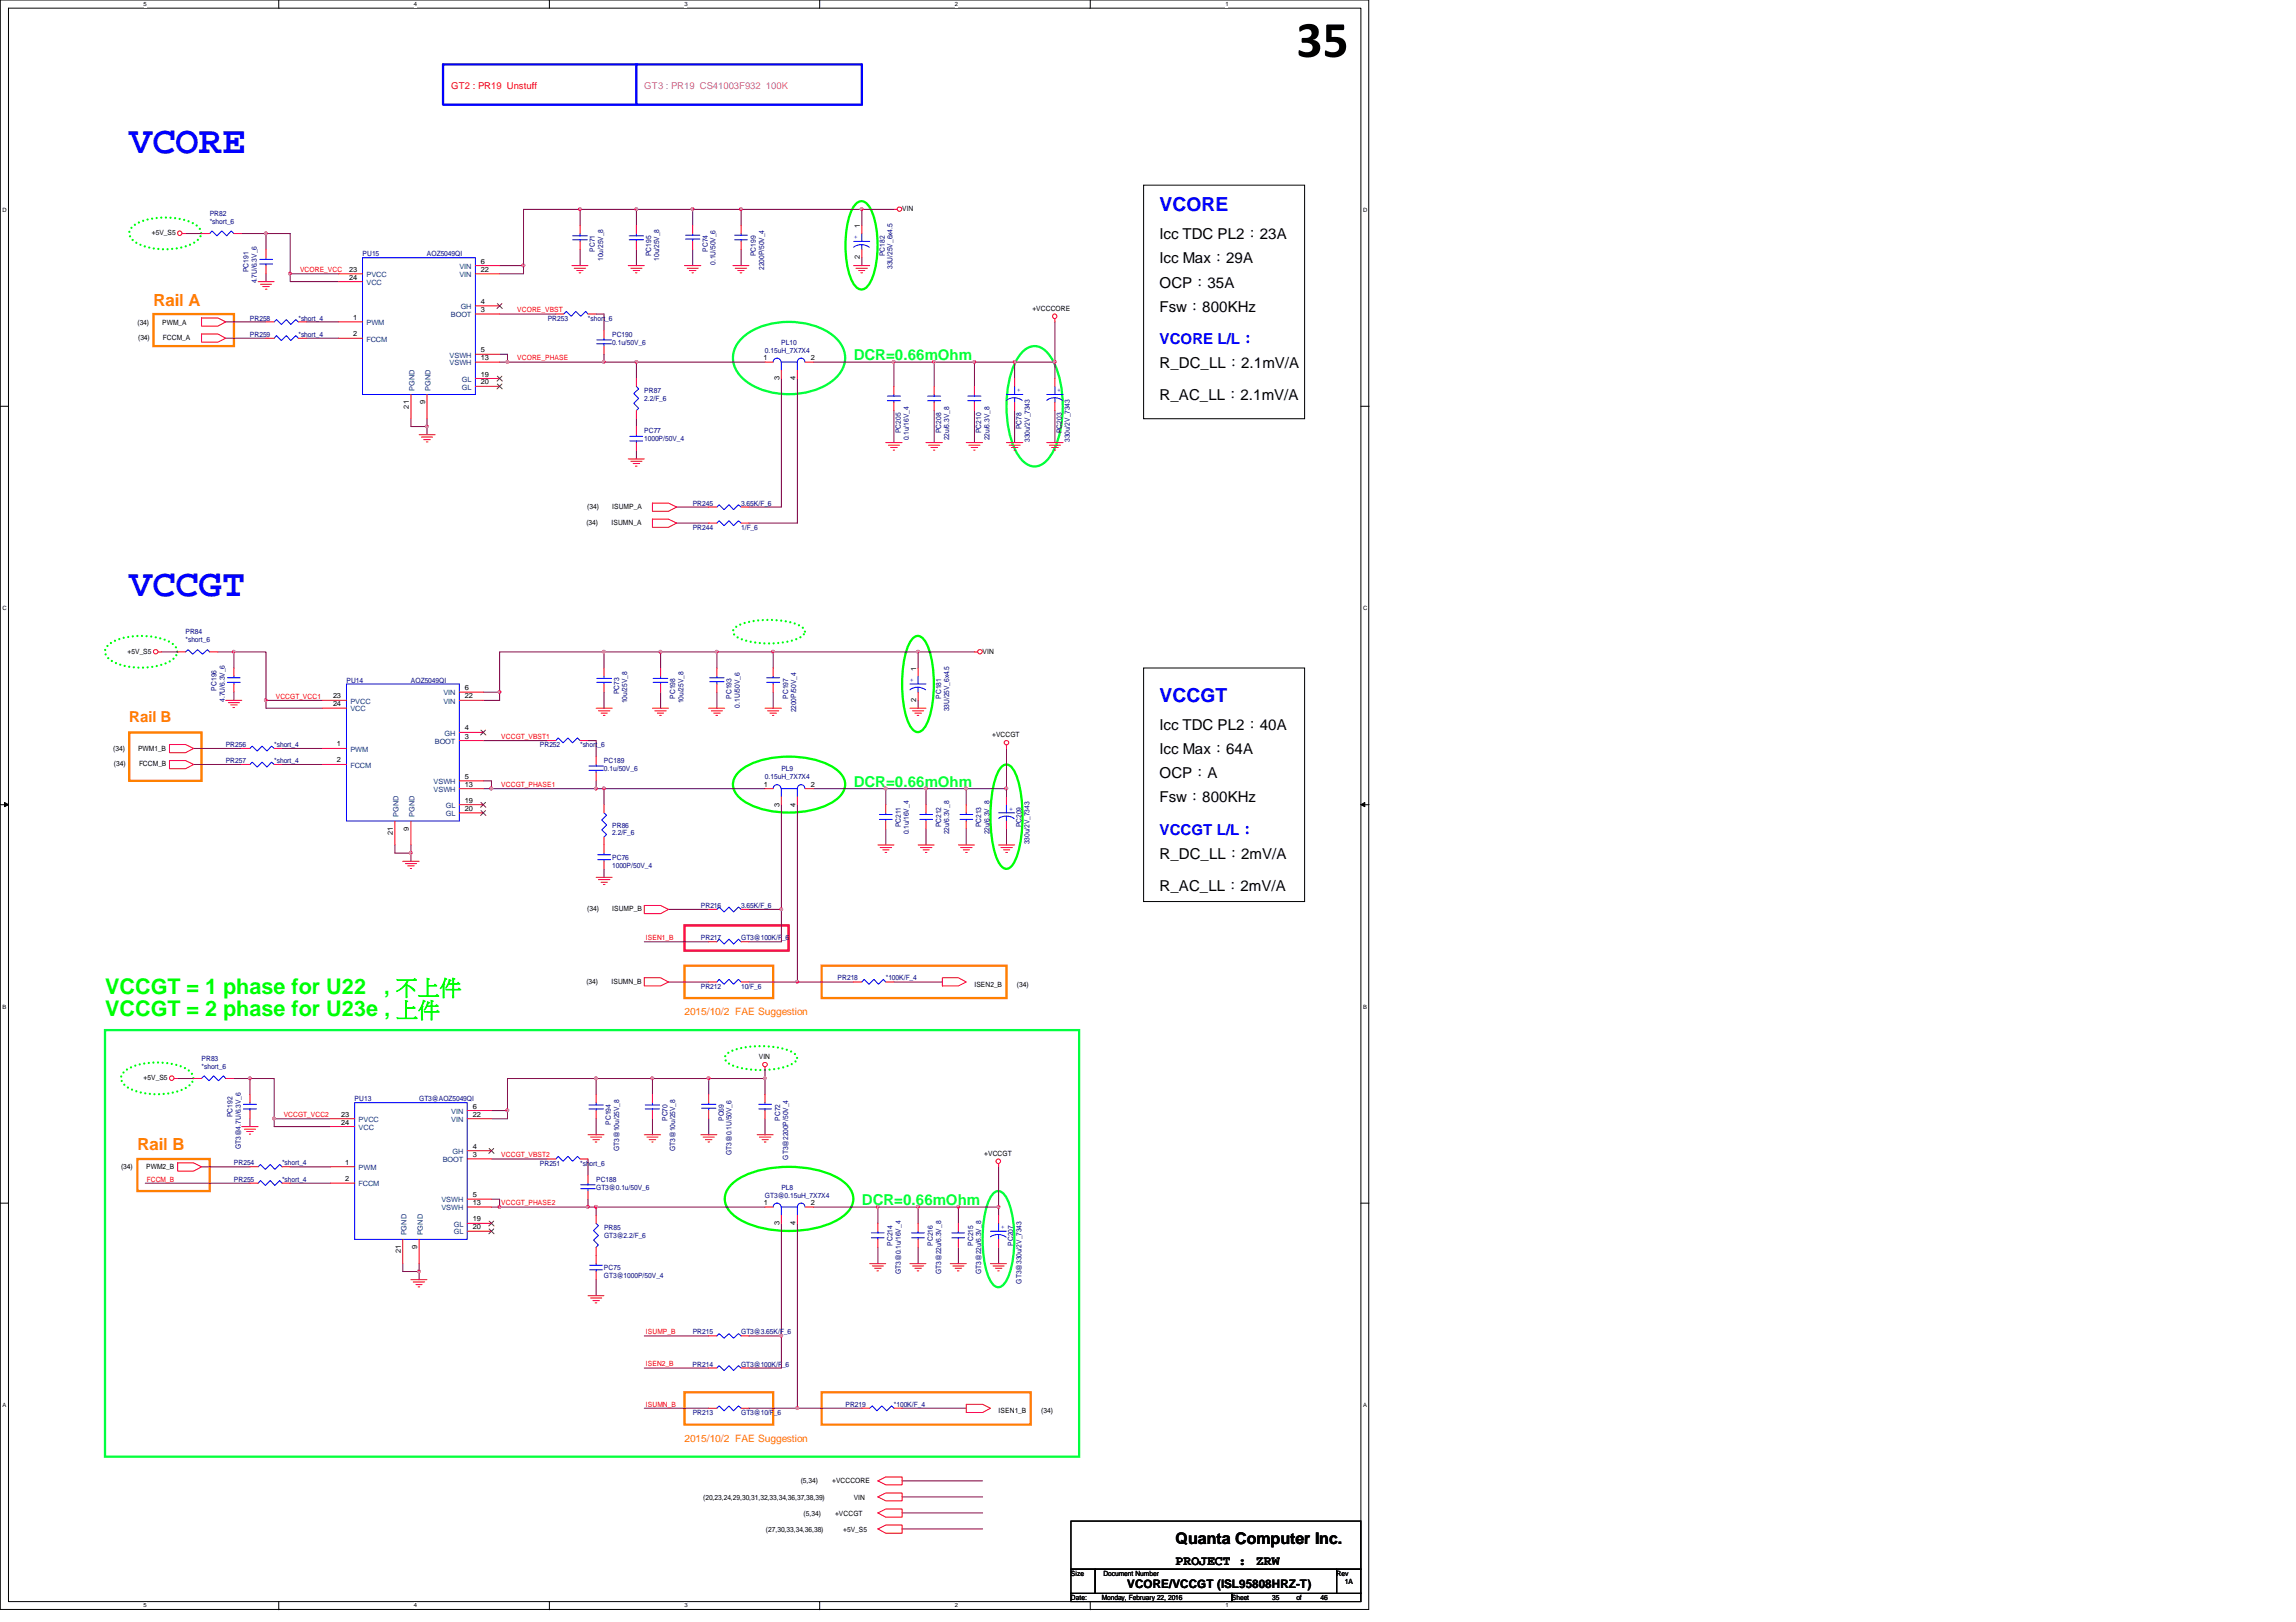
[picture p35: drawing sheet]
<svg xmlns="http://www.w3.org/2000/svg" width="297mm" height="210mm" viewBox="0 0 297 210" stroke-linecap="round" stroke-linejoin="round" font-family="sans-serif">
<defs><g id="words">
<text font-size="6.6" x="167.7" y="7.4">35</text>
<g font-size="5" fill="#00f">
<text x="16.7" y="19.8">VCORE</text>
<text x="16.7" y="77.1">VCCGT</text>
</g>
<g font-size="2.8" fill="#0f0">
<text x="13.6" y="128.6">VCCGT = 1 phase for U22</text>
<text x="13.6" y="131.5">VCCGT = 2 phase for U23e , 不不</text>
<text x="49.7" y="128.6">, 不不不</text>
</g>
<g font-size="2.5" fill="#00f">
<text x="150" y="27.3">VCORE</text>
<text x="150" y="90.8">VCCGT</text>
</g>
<g font-size="2.2" fill="#ff8000">
<text x="19.9" y="39.5">Rail A</text>
<text x="17.8" y="148.9">Rail B</text>
</g>
<text font-size="2.1" x="152.1" y="199.8">Quanta Computer Inc.</text>
<g font-size="1.9">
<text x="150" y="34.1">Icc Max：29A</text>
<text x="150" y="30.9">Icc TDC PL2：23A</text>
<text x="150" y="37.2">OCP：35A</text>
<text x="150" y="40.3">Fsw：800KHz</text>
<text x="150" y="47.6">R_DC_LL：2.1mV/A</text>
<text x="150" y="51.8">R_AC_LL：2.1mV/A</text>
<text x="150" y="94.5">Icc TDC PL2：40A</text>
<text x="150" y="97.6">Icc Max：64A</text>
<text x="150" y="100.7">OCP：A</text>
<text x="150" y="103.8">Fsw：800KHz</text>
<text x="150" y="111.1">R_DC_LL：2mV/A</text>
<text x="150" y="115.3">R_AC_LL：2mV/A</text>
</g>
<g font-size="1.9" fill="#00ff40">
<text x="110.4" y="46.6">DCR=0.66mOhm</text>
<text x="110.4" y="101.8">DCR=0.66mOhm</text>
<text x="111.5" y="156">DCR=0.66mOhm</text>
</g>
<g font-size="1.9" fill="#00f">
<text x="150" y="44.5">VCORE L/L：</text>
<text x="150" y="108.1">VCCGT L/L：</text>
</g>
<text font-size="1.9" fill="#ff8000" x="16.7" y="93.5">Rail B</text>
<g font-size="1.7">
<text x="152.1" y="202.5">PROJECT :</text>
<text x="162.5" y="202.5">ZRW</text>
</g>
<text font-size="1.5" x="145.8" y="205.6">VCORE/VCCGT (ISL95808HRZ-T)</text>
<g font-size="1.3" fill="#ff8000">
<text x="88.6" y="131.4">2015/10/2 FAE Suggestion</text>
<text x="88.6" y="186.6">2015/10/2 FAE Suggestion</text>
</g>
<text font-size="1.2" fill="#f00" x="58.4" y="11.6">GT2 : PR19 Unstuff</text>
<text font-size="1.2" fill="#f0f" x="83.4" y="11.6">GT3 : PR19 CS41003F932 100K</text>
<g font-size=".9" fill="#000080">
<text x="27.1" y="27.9">PR82</text>
<text x="27.1" y="29">*short_6</text>
<text x="32.2" y="35.2" transform="rotate(-90 32.2 35.2)">PC191</text>
<text x="46.9" y="33.1">PU15</text>
<text x="55.2" y="33.1">AOZ5049QI</text>
<text x="77" y="32.6" transform="rotate(-90 77 32.6)">PC71</text>
<text x="78" y="33.7" transform="rotate(-90 78 33.7)">10u/25V_8</text>
<text x="84.2" y="33.1" transform="rotate(-90 84.2 33.1)">PC195</text>
<text x="85.3" y="33.7" transform="rotate(-90 85.3 33.7)">10u/25V_8</text>
<text x="91.6" y="32.6" transform="rotate(-90 91.6 32.6)">PC74</text>
<text x="92.6" y="34.3" transform="rotate(-90 92.6 34.3)">0.1U/50V_6</text>
<text x="97.8" y="33.1" transform="rotate(-90 97.8 33.1)">PC199</text>
<text x="98.8" y="34.9" transform="rotate(-90 98.8 34.9)">2200P/50V_4</text>
<text x="114.5" y="33.1" transform="rotate(-90 114.5 33.1)">PC182</text>
<text x="115.5" y="34.8" transform="rotate(-90 115.5 34.8)">33U/25V_6x4.5</text>
<text x="32.3" y="41.5">PR258</text>
<text x="33.2" y="36.7" transform="rotate(-90 33.2 36.7)">4.7U/6.3V_6</text>
<text x="38.6" y="41.5">*short_4</text>
<text x="70.9" y="41.5">PR253</text>
<text x="76.1" y="41.5">*short_6</text>
<text x="32.3" y="43.6">PR259</text>
<text x="38.6" y="43.6">*short_4</text>
<text x="79.2" y="43.6">PC190</text>
<text x="79.2" y="44.6">0.1u/50V_6</text>
<text x="99" y="45.6">0.15uH_7X7X4</text>
<text x="101.1" y="44.6">PL10</text>
<text x="83.3" y="50.8">PR87</text>
<text x="83.3" y="51.9">2.2/F_6</text>
<text x="83.3" y="56">PC77</text>
<text x="83.3" y="57.1">1000P/50V_4</text>
<text x="116.5" y="56" transform="rotate(-90 116.5 56)">PC205</text>
<text x="117.6" y="57" transform="rotate(-90 117.6 57)">0.1u/16V_4</text>
<text x="121.7" y="56" transform="rotate(-90 121.7 56)">PC208</text>
<text x="122.8" y="57" transform="rotate(-90 122.8 57)">22u/6.3V_8</text>
<text x="127" y="56" transform="rotate(-90 127 56)">PC210</text>
<text x="128" y="57" transform="rotate(-90 128 57)">22u/6.3V_8</text>
<text x="132.2" y="55.5" transform="rotate(-90 132.2 55.5)">PC78</text>
<text x="133.2" y="57.2" transform="rotate(-90 133.2 57.2)">330u/2V_7343</text>
<text x="137.4" y="56" transform="rotate(-90 137.4 56)">PC203</text>
<text x="138.4" y="57.2" transform="rotate(-90 138.4 57.2)">330u/2V_7343</text>
<text x="89.6" y="65.4">PR245</text>
<text x="95.9" y="65.4">3.65K/F_6</text>
<text x="89.6" y="68.5">PR244</text>
<text x="95.9" y="68.5">1/F_6</text>
<text x="24" y="82.1">PR84</text>
<text x="24" y="83.1">*short_6</text>
<text x="28" y="89.4" transform="rotate(-90 28 89.4)">PC196</text>
<text x="44.8" y="88.3">PU14</text>
<text x="53.2" y="88.3">AOZ5049QI</text>
<text x="80.1" y="89.9" transform="rotate(-90 80.1 89.9)">PC73</text>
<text x="29.1" y="90.8" transform="rotate(-90 29.1 90.8)">4.7U/6.3V_6</text>
<text x="81.1" y="91" transform="rotate(-90 81.1 91)">10u/25V_8</text>
<text x="87.4" y="90.4" transform="rotate(-90 87.4 90.4)">PC198</text>
<text x="88.4" y="91" transform="rotate(-90 88.4 91)">10u/25V_8</text>
<text x="94.7" y="90.4" transform="rotate(-90 94.7 90.4)">PC193</text>
<text x="95.7" y="91.6" transform="rotate(-90 95.7 91.6)">0.1U/50V_6</text>
<text x="102" y="90.4" transform="rotate(-90 102 90.4)">PC197</text>
<text x="103" y="92.2" transform="rotate(-90 103 92.2)">2200P/50V_4</text>
<text x="121.7" y="90.4" transform="rotate(-90 121.7 90.4)">PC181</text>
<text x="122.8" y="92.1" transform="rotate(-90 122.8 92.1)">33U/25V_6x4.5</text>
<text x="29.2" y="96.7">PR256</text>
<text x="29.2" y="98.8">PR257</text>
<text x="35.5" y="96.7">*short_4</text>
<text x="35.5" y="98.8">*short_4</text>
<text x="69.8" y="96.7">PR252</text>
<text x="75" y="96.7">*short_6</text>
<text x="78.1" y="98.8">PC189</text>
<text x="78.1" y="99.8">0.1u/50V_6</text>
<text x="99" y="100.8">0.15uH_7X7X4</text>
<text x="101.1" y="99.8">PL9</text>
<text x="79.2" y="107.1">PR86</text>
<text x="116.5" y="107.1" transform="rotate(-90 116.5 107.1)">PC211</text>
<text x="117.6" y="108" transform="rotate(-90 117.6 108)">0.1u/16V_4</text>
<text x="121.7" y="107.1" transform="rotate(-90 121.7 107.1)">PC212</text>
<text x="122.8" y="108" transform="rotate(-90 122.8 108)">22u/6.3V_8</text>
<text x="126.9" y="107.1" transform="rotate(-90 126.9 107.1)">PC213</text>
<text x="128" y="108" transform="rotate(-90 128 108)">22u/6.3V_8</text>
<text x="132.2" y="107.1" transform="rotate(-90 132.2 107.1)">PC209</text>
<text x="79.2" y="108.1">2.2/F_6</text>
<text x="79.2" y="111.2">PC76</text>
<text x="79.2" y="112.3">1000P/50V_4</text>
<text x="133.2" y="109.3" transform="rotate(-90 133.2 109.3)">330u/2V_7343</text>
<text x="90.7" y="117.5">PR216</text>
<text x="95.9" y="117.5">3.65K/F_6</text>
<text x="90.7" y="121.7">PR217</text>
<text x="95.9" y="121.7">GT3@100K/F_6</text>
<text x="90.7" y="127.9">PR212</text>
<text x="95.9" y="127.9">10/F_6</text>
<text x="108.4" y="126.9">PR218</text>
<text x="114.6" y="126.9">*100K/F_4</text>
<text x="26.1" y="137.3">PR83</text>
<text x="26.1" y="138.3">*short_6</text>
<text x="45.9" y="142.5">PU13</text>
<text x="54.2" y="142.5">GT3@AOZ5049QI</text>
<text x="30.1" y="144.6" transform="rotate(-90 30.1 144.6)">PC192</text>
<text x="31.2" y="148.7" transform="rotate(-90 31.2 148.7)">GT3@4.7U/6.3V_6</text>
<text x="79" y="145.6" transform="rotate(-90 79 145.6)">PC194</text>
<text x="80.1" y="148.9" transform="rotate(-90 80.1 148.9)">GT3@10u/25V_8</text>
<text x="86.4" y="145.1" transform="rotate(-90 86.4 145.1)">PC70</text>
<text x="87.4" y="148.9" transform="rotate(-90 87.4 148.9)">GT3@10u/25V_8</text>
<text x="93.6" y="145.1" transform="rotate(-90 93.6 145.1)">PC69</text>
<text x="94.6" y="149.5" transform="rotate(-90 94.6 149.5)">GT3@0.1U/50V_6</text>
<text x="100.9" y="145.1" transform="rotate(-90 100.9 145.1)">PC72</text>
<text x="30.3" y="150.8">PR254</text>
<text x="30.3" y="152.9">PR255</text>
<text x="36.5" y="150.8">*short_4</text>
<text x="36.5" y="152.9">*short_4</text>
<text x="69.8" y="150.8">PR251</text>
<text x="75.1" y="150.8">*short_6</text>
<text x="77.1" y="152.9">PC188</text>
<text x="77.1" y="154">GT3@0.1u/50V_6</text>
<text x="99" y="155">GT3@0.15uH_7X7X4</text>
<text x="101.1" y="154">PL8</text>
<text x="102" y="150.1" transform="rotate(-90 102 150.1)">GT3@2200P/50V_4</text>
<text x="78.1" y="159.2">PR85</text>
<text x="78.1" y="160.2">GT3@2.2/F_6</text>
<text x="115.5" y="161.2" transform="rotate(-90 115.5 161.2)">PC214</text>
<text x="120.7" y="161.2" transform="rotate(-90 120.7 161.2)">PC216</text>
<text x="125.9" y="161.2" transform="rotate(-90 125.9 161.2)">PC215</text>
<text x="131.1" y="161.2" transform="rotate(-90 131.1 161.2)">PC207</text>
<text x="78.1" y="164.4">PC75</text>
<text x="78.1" y="165.4">GT3@1000P/50V_4</text>
<text x="116.5" y="164.9" transform="rotate(-90 116.5 164.9)">GT3@0.1u/16V_4</text>
<text x="121.7" y="164.9" transform="rotate(-90 121.7 164.9)">GT3@22u/6.3V_8</text>
<text x="126.9" y="164.9" transform="rotate(-90 126.9 164.9)">GT3@22u/6.3V_8</text>
<text x="132.2" y="166.1" transform="rotate(-90 132.2 166.1)">GT3@330u/2V_7343</text>
<text x="89.6" y="172.7">PR215</text>
<text x="95.9" y="172.7">GT3@3.65K/F_6</text>
<text x="89.6" y="176.9">PR214</text>
<text x="95.9" y="176.9">GT3@100K/F_6</text>
<text x="89.6" y="183.1">PR213</text>
<text x="95.9" y="183.1">GT3@10/F_6</text>
<text x="109.4" y="182.1">PR219</text>
<text x="115.6" y="182.1">*100K/F_4</text>
</g>
<g font-size=".9">
<text x="111.2" y="29.5" transform="rotate(-90 111.2 29.5)">1</text>
<text x="116.7" y="27.3">VIN</text>
<text x="19.6" y="30.4">+5V_S5</text>
<text x="45.2" y="35.2">23</text>
<text x="62.2" y="34.1">6</text>
<text x="62.2" y="35.2">22</text>
<text x="111.2" y="33.6" transform="rotate(-90 111.2 33.6)">2</text>
<text x="17.8" y="42">(34)</text>
<text x="21" y="42">PWM_A</text>
<text x="45.2" y="36.2">24</text>
<text x="45.7" y="41.4">1</text>
<text x="62.2" y="39.3">4</text>
<text x="62.2" y="40.4">3</text>
<text x="133.6" y="40.2">+VCCCORE</text>
<text x="17.9" y="44">(34)</text>
<text x="21.1" y="44">FCCM_A</text>
<text x="45.7" y="43.5">2</text>
<text x="62.2" y="46.6">13</text>
<text x="62.2" y="45.6">5</text>
<text x="98.8" y="46.6">1</text>
<text x="104.9" y="46.6">2</text>
<text x="52.9" y="52.9" transform="rotate(-90 52.9 52.9)">21</text>
<text x="55" y="52.3" transform="rotate(-90 55 52.3)">9</text>
<text x="62.2" y="49.7">20</text>
<text x="62.2" y="48.7">19</text>
<text x="100.8" y="49.2" transform="rotate(-90 100.8 49.2)">3</text>
<text x="102.9" y="49.2" transform="rotate(-90 102.9 49.2)">4</text>
<text x="76" y="65.8">(34)</text>
<text x="79.2" y="65.8">ISUMP_A</text>
<text x="75.9" y="67.9">(34)</text>
<text x="79.1" y="67.9">ISUMN_A</text>
<text x="16.5" y="84.6">+5V_S5</text>
<text x="60.1" y="89.3">6</text>
<text x="118.5" y="86.8" transform="rotate(-90 118.5 86.8)">1</text>
<text x="127.1" y="84.6">VIN</text>
<text x="43.1" y="90.4">23</text>
<text x="43.1" y="91.4">24</text>
<text x="60.1" y="94.5">4</text>
<text x="60.1" y="95.6">3</text>
<text x="60.1" y="90.4">22</text>
<text x="118.5" y="90.8" transform="rotate(-90 118.5 90.8)">2</text>
<text x="128.3" y="95.4">+VCCGT</text>
<text x="14.6" y="97.2">(34)</text>
<text x="14.7" y="99.2">(34)</text>
<text x="17.9" y="97.2">PWM1_B</text>
<text x="18" y="99.2">FCCM_B</text>
<text x="43.6" y="98.7">2</text>
<text x="43.6" y="96.6">1</text>
<text x="60.1" y="101.8">13</text>
<text x="60.1" y="100.8">5</text>
<text x="98.8" y="101.8">1</text>
<text x="104.9" y="101.8">2</text>
<text x="52.9" y="107.5" transform="rotate(-90 52.9 107.5)">9</text>
<text x="60.1" y="104.9">20</text>
<text x="60.1" y="103.9">19</text>
<text x="100.8" y="104.4" transform="rotate(-90 100.8 104.4)">3</text>
<text x="102.9" y="104.4" transform="rotate(-90 102.9 104.4)">4</text>
<text x="50.8" y="108.1" transform="rotate(-90 50.8 108.1)">21</text>
<text x="76" y="117.9">(34)</text>
<text x="79.2" y="117.9">ISUMP_B</text>
<text x="75.9" y="127.3">(34)</text>
<text x="79.1" y="127.3">ISUMN_B</text>
<text x="126.1" y="127.7">ISEN2_B</text>
<text x="131.6" y="127.7">(34)</text>
<text x="98.2" y="137.1">VIN</text>
<text x="18.6" y="139.8">+5V_S5</text>
<text x="61.2" y="143.5">6</text>
<text x="44.1" y="144.5">23</text>
<text x="44.1" y="145.5">24</text>
<text x="61.2" y="148.7">4</text>
<text x="61.2" y="149.7">3</text>
<text x="61.2" y="144.5">22</text>
<text x="127.3" y="149.6">+VCCGT</text>
<text x="15.7" y="151.3">(34)</text>
<text x="18.9" y="151.3">PWM2_B</text>
<text x="44.7" y="150.7">1</text>
<text x="44.7" y="152.9">2</text>
<text x="61.2" y="155.9">13</text>
<text x="61.2" y="154.9">5</text>
<text x="98.8" y="156">1</text>
<text x="104.9" y="156">2</text>
<text x="54" y="161.7" transform="rotate(-90 54 161.7)">9</text>
<text x="61.2" y="159.1">20</text>
<text x="61.2" y="158.1">19</text>
<text x="100.8" y="158.5" transform="rotate(-90 100.8 158.5)">3</text>
<text x="102.9" y="158.5" transform="rotate(-90 102.9 158.5)">4</text>
<text x="51.9" y="162.2" transform="rotate(-90 51.9 162.2)">21</text>
<text x="129.2" y="182.9">ISEN1_B</text>
<text x="134.7" y="182.9">(34)</text>
<text x="103.6" y="192">(5,34)</text>
<text x="107.6" y="192">+VCCCORE</text>
<text x="91" y="194.1">(20,23,24,29,30,31,32,33,34,36,37,38,39)</text>
<text x="104" y="196.1">(5,34)</text>
<text x="108" y="196.1">+VCCGT</text>
<text x="110.4" y="194.1">VIN</text>
<text x="99.1" y="198.2">(27,30,33,34,36,38)</text>
<text x="109.1" y="198.2">+5V_S5</text>
<text x="138.6" y="203.9">Size</text>
<text x="142.7" y="203.9">Document Number</text>
<text x="172.9" y="203.9">Rev</text>
<text x="138.6" y="207">Date:</text>
<text x="142.5" y="207">Monday, February 22, 2016</text>
<text x="159.4" y="207">Sheet</text>
<text x="164.6" y="207">35</text>
<text x="167.7" y="207">of</text>
<text x="170.8" y="207">46</text>
<text x="174" y="205">1A</text>
</g>
<g font-size=".9" fill="#f00">
<text x="38.8" y="35.2">VCORE_VCC</text>
<text x="66.9" y="40.4">VCORE_VBST</text>
<text x="66.9" y="46.7">VCORE_PHASE</text>
<text x="35.7" y="90.4">VCCGT_VCC1</text>
<text x="64.9" y="95.6">VCCGT_VBST1</text>
<text x="64.9" y="101.9">VCCGT_PHASE1</text>
<text x="83.6" y="121.7">ISEN1_B</text>
<text x="36.7" y="144.6">VCCGT_VCC2</text>
<text x="64.9" y="149.8">VCCGT_VBST2</text>
<text x="19" y="152.9">FCCM_B</text>
<text x="64.9" y="156">VCCGT_PHASE2</text>
<text x="83.6" y="172.7">ISUMP_B</text>
<text x="83.6" y="176.8">ISEN2_B</text>
<text x="83.6" y="182">ISUMN_B</text>
</g>
<g font-size=".9" fill="#004080">
<text x="47.4" y="35.9">PVCC</text>
<text x="59.4" y="34.8">VIN</text>
<text x="59.4" y="35.9">VIN</text>
<text x="47.4" y="36.9">VCC</text>
<text x="58.3" y="41.1">BOOT</text>
<text x="59.6" y="40">GH</text>
<text x="47.4" y="44.2">FCCM</text>
<text x="47.4" y="42.1">PWM</text>
<text x="58.2" y="47.3">VSWH</text>
<text x="58.2" y="46.3">VSWH</text>
<text x="53.6" y="50.5" transform="rotate(-90 53.6 50.5)">PGND</text>
<text x="55.7" y="50.5" transform="rotate(-90 55.7 50.5)">PGND</text>
<text x="59.8" y="50.4">GL</text>
<text x="59.8" y="49.4">GL</text>
<text x="57.4" y="90">VIN</text>
<text x="45.3" y="91.1">PVCC</text>
<text x="45.3" y="92.1">VCC</text>
<text x="57.4" y="91.1">VIN</text>
<text x="57.5" y="95.2">GH</text>
<text x="45.3" y="99.4">FCCM</text>
<text x="45.3" y="97.3">PWM</text>
<text x="56.1" y="101.5">VSWH</text>
<text x="56.3" y="96.3">BOOT</text>
<text x="51.6" y="105.7" transform="rotate(-90 51.6 105.7)">PGND</text>
<text x="53.6" y="105.7" transform="rotate(-90 53.6 105.7)">PGND</text>
<text x="56.1" y="102.5">VSWH</text>
<text x="57.7" y="105.6">GL</text>
<text x="57.7" y="104.6">GL</text>
<text x="46.4" y="145.2">PVCC</text>
<text x="46.4" y="146.2">VCC</text>
<text x="58.4" y="144.1">VIN</text>
<text x="58.4" y="145.2">VIN</text>
<text x="58.5" y="149.3">GH</text>
<text x="46.4" y="151.4">PWM</text>
<text x="46.4" y="153.5">FCCM</text>
<text x="57.1" y="155.6">VSWH</text>
<text x="57.3" y="150.4">BOOT</text>
<text x="52.6" y="159.9" transform="rotate(-90 52.6 159.9)">PGND</text>
<text x="54.7" y="159.9" transform="rotate(-90 54.7 159.9)">PGND</text>
<text x="57.1" y="156.6">VSWH</text>
<text x="58.7" y="159.8">GL</text>
<text x="58.7" y="158.7">GL</text>
</g>
<g font-size=".9" fill="#00f">
<text x="110.4" y="31">+</text>
<text x="131.6" y="50.8">+</text>
<text x="136.8" y="50.8">+</text>
<text x="117.7" y="88.3">+</text>
<text x="130.5" y="104.9">+</text>
<text x="129.5" y="159.1">+</text>
</g>
<g font-size=".8">
<text x="18.6" y=".8">5</text>
<text x="53.5" y=".8">4</text>
<text x="88.6" y=".8">3</text>
<text x="123.5" y=".8">2</text>
<text x="158.5" y=".8">1</text>
<text x=".3" y="27.4">D</text>
<text x="176.4" y="27.4">D</text>
<text x=".3" y="79">C</text>
<text x="176.4" y="79">C</text>
<text x=".3" y="130.5">B</text>
<text x="176.4" y="130.5">B</text>
<text x=".3" y="182.1">A</text>
<text x="176.4" y="182.1">A</text>
<text x="18.6" y="208">5</text>
<text x="53.5" y="208">4</text>
<text x="88.6" y="208">3</text>
<text x="123.5" y="208">2</text>
<text x="158.5" y="208">1</text>
</g>
</g></defs>
<path d="M0 0h177.1v208.3h-177.1zM1.1 1.1h175v206.2h-175z" fill="none" stroke="#000" stroke-width=".13"/>
<g fill="#fff">
<path d="M18.6 .1h.4v.8h-.4z"/>
<path d="M18.6 207.4h.4v.8h-.4z"/>
</g>
<path d="M36.1 0v1.1M36.1 207.3v1" fill="none" stroke="#000" stroke-width=".13"/>
<g fill="#fff">
<path d="M53.5 .1h.4v.8h-.4z"/>
<path d="M53.5 207.4h.4v.8h-.4z"/>
</g>
<path d="M71.1 0v1.1M71.1 207.3v1" fill="none" stroke="#000" stroke-width=".13"/>
<g fill="#fff">
<path d="M88.6 .1h.3v.8h-.3z"/>
<path d="M88.6 207.4h.3v.8h-.3z"/>
</g>
<path d="M106 0v1.1M106 207.3v1" fill="none" stroke="#000" stroke-width=".13"/>
<g fill="#fff">
<path d="M123.5 .1h.4v.8h-.4z"/>
<path d="M123.5 207.4h.4v.8h-.4z"/>
</g>
<path d="M141.1 0v1.1M141.1 207.3v1" fill="none" stroke="#000" stroke-width=".13"/>
<g fill="#fff">
<path d="M158.5 .1h.4v.8h-.4z"/>
<path d="M158.5 207.4h.4v.8h-.4z"/>
<path d="M.3 26.8h.5v.8h-.5z"/>
<path d="M176.4 26.8h.5v.8h-.5z"/>
<path d="M.3 78.3h.5v.8h-.5z"/>
<path d="M176.4 78.3h.5v.8h-.5z"/>
</g>
<path d="M0 52.6h1.1M176.1 52.6h1" fill="none" stroke="#000" stroke-width=".13"/>
<g fill="#fff">
<path d="M.3 129.9h.5v.8h-.5z"/>
<path d="M176.4 129.9h.4v.8h-.4z"/>
</g>
<path d="M0 104.1h1.1M.6 103.8l.5 .3-.5 .3zM176.1 104.1h1M176.1 104.1l.5-.3v.6z" fill="none" stroke="#000" stroke-width=".13"/>
<path d="M.6 103.8l.5 .3-.5 .3zM176.1 104.1l.5-.3v.6z" fill="#000"/>
<g fill="#fff">
<path d="M.3 181.4h.5v.8h-.5z"/>
<path d="M176.4 181.4h.4v.8h-.4z"/>
</g>
<path d="M148 24h20.8v30.2h-20.8zM148 86.4h20.8v30.3h-20.8zM0 155.7h1.1M176.1 155.7h1" fill="none" stroke="#000" stroke-width=".13"/>
<path d="M96.2 43.6a9.9 9.9 0 0 1 9.2-1.4 5.4 5.4 0 0 1 3.8 3.4 3.8 3.8 0 0 1-2 4 10.2 10.2 0 0 1-10.3 0 3.7 3.7 0 0 1-1.7-4.8l.4-.6zM132.2 45.7a2.05 2.05 0 0 1 3.3 0 9.9 9.9 0 0 1 1.9 5.6 13.3 13.3 0 0 1-1.4 7.6 2.48 2.48 0 0 1-2.7 1.4 3.9 3.9 0 0 1-2-2.2 14.9 14.9 0 0 1 0-11zM13.6 133.3h126v55.2h-126zM128.4 154.5a.87 .87 0 0 1 1.5 0 8.6 8.6 0 0 1 1.3 4.7 13.6 13.6 0 0 1-1 6.5 1.02 1.02 0 0 1-1.8 .5 8.8 8.8 0 0 1-1.2-4.7 13.9 13.9 0 0 1 .9-6.5z" fill="none" stroke="#00ff40" stroke-width=".3"/>
<path d="M110.6 26.5a.97 .97 0 0 1 1.7 0 9 9 0 0 1 1.2 5.2 9.1 9.1 0 0 1-1.2 5.3 .96 .96 0 0 1-1.7 0 9 9 0 0 1-1.2-5.3 9 9 0 0 1 1.2-5.2zM95.6 99.9a8.8 8.8 0 0 1 5.3-1.9 11.9 11.9 0 0 1 7 1.4 2.49 2.49 0 0 1 1.3 2.7 4.2 4.2 0 0 1-2.8 2.3 13.1 13.1 0 0 1-9.5-.3 3.4 3.4 0 0 1-2.1-2.6l.1-.6 .3-.5zM118 82.7a.87 .87 0 0 1 1.5 0 8.6 8.6 0 0 1 1.3 4.7 13.6 13.6 0 0 1-1 6.5 1.02 1.02 0 0 1-1.8 .5 8.8 8.8 0 0 1-1.3-4.8 13.9 13.9 0 0 1 1-6.5zM129.5 99.4a.85 .85 0 0 1 1.4 0 9.9 9.9 0 0 1 1.4 5.1 16 16 0 0 1-1 7l-.4 .5a.84 .84 0 0 1-1.4 0 10 10 0 0 1-1.3-5.1 16 16 0 0 1 .9-7.1zM94.7 153.2a10.1 10.1 0 0 1 6-2.1 13.6 13.6 0 0 1 8.1 1.6 2.89 2.89 0 0 1 1.5 3.1 4.3 4.3 0 0 1-2.3 2.3 14.9 14.9 0 0 1-11.8 0 4.3 4.3 0 0 1-2.3-2.3 2.48 2.48 0 0 1 .8-2.6z" fill="none" stroke="#0f0" stroke-width=".3"/>
<path d="M19.9 40.6h10.4v4.2h-10.4zM16.7 94.8h9.4v6.2h-9.4zM88.6 125h11.4v4.2h-11.4zM106.3 125h23.9v4.2h-23.9zM17.8 150h9.3v4.1h-9.3zM88.6 180.2h11.4v4.2h-11.4zM106.3 180.2h27v4.2h-27z" fill="none" stroke="#ff8000" stroke-width=".3"/>
<path d="M17.1 29.4a6.4 6.4 0 0 1 4.3-1.2 6.5 6.5 0 0 1 4.3 1.2 1.06 1.06 0 0 1 0 1.6 6.4 6.4 0 0 1-4.3 1.3 6.3 6.3 0 0 1-4.3-1.3 1.07 1.07 0 0 1 0-1.6zM14 83.5a6.4 6.4 0 0 1 4.2-1.2 6.5 6.5 0 0 1 4.4 1.2 1.05 1.05 0 0 1 0 1.6 6.5 6.5 0 0 1-4.4 1.3 6.3 6.3 0 0 1-4.2-1.3 1.07 1.07 0 0 1 0-1.6zM95.2 81.1a8.6 8.6 0 0 1 5.2-.8 5.3 5.3 0 0 1 3.6 1.1l.1 .3a1.66 1.66 0 0 1-1.3 1.1 11.5 11.5 0 0 1-7.2-.2l-.7-.6-.1-.3 .1-.3zM16 138.7a6.4 6.4 0 0 1 4.3-1.2 6.5 6.5 0 0 1 4.3 1.2 1.05 1.05 0 0 1 0 1.6 6.5 6.5 0 0 1-4.3 1.3 6.3 6.3 0 0 1-4.3-1.3 1.07 1.07 0 0 1 0-1.6zM94.1 136.3a8 8 0 0 1 4.3-.9 8.1 8.1 0 0 1 4.3 .9l.3 .3 .1 .3a1.66 1.66 0 0 1-1.4 1.1 11.5 11.5 0 0 1-7.1-.2l-.7-.6-.1-.3 .1-.3z" fill="none" stroke="#0f0" stroke-width=".3" stroke-dasharray="0 .6"/>
<path d="M57.3 8.3h54.2v5.2h-54.2zM82.3 8.3v5.2" fill="none" stroke="#00f" stroke-width=".3"/>
<path d="M88.6 119.8h13.4v3.2h-13.4z" fill="none" stroke="#f00" stroke-width=".3"/>
<path d="M95.9 27.1h15.6M101.1 49v16.6M103.2 49v18.7" fill="none" stroke="#800040" stroke-width=".13"/>
<path d="M95.7 26.9h.3v.3l-.2 .1-.1-.1z" fill-rule="evenodd" fill="#f0f"/>
<path d="M95.7 26.9h.3v.3l-.2 .1-.1-.1z" fill="none" stroke="#f0f" stroke-width=".13"/>
<path d="M75.1 32.3v2.1M82.3 29.2v-2.1h7.3v2.1M82.3 32.3v2.1M89.6 32.3v2.1" fill="none" stroke="#800040" stroke-width=".13"/>
<path d="M89.5 26.9h.2v.3l-.1 .1-.1-.1z" fill-rule="evenodd" fill="#f0f"/>
<path d="M89.5 26.9h.2v.3l-.1 .1-.1-.1z" fill="none" stroke="#f0f" stroke-width=".13"/>
<path d="M82.2 26.9h.2v.3l-.1 .1-.1-.1z" fill-rule="evenodd" fill="#f0f"/>
<path d="M82.2 26.9h.2v.3l-.1 .1-.1-.1z" fill="none" stroke="#f0f" stroke-width=".13"/>
<g fill="none" stroke="#800040" stroke-width=".13">
<path d="M95.9 27.1v2.1M95.9 32.3v2.1M82.3 58.3v1.1M82.3 54.2v1M115.7 53.1v4.2M115.7 46.9v3.1M120.9 50v-3.1h5.2v3.1M120.9 53.1v4.2M126.1 53.1v4.2M131.3 46.9v2.1M131.3 53.1v4.2M136.5 46.9v2.1"/>
<path d="M87.5 65.6h4.2M87.5 67.7h4.2M96.9 67.7h6.3M96.9 65.6h4.2M130.2 96.9v5.2"/>
</g>
<path d="M125.9 46.7h.3v.3h-.2h-.1z" fill-rule="evenodd" fill="#f0f"/>
<path d="M125.9 46.7h.3v.3h-.2h-.1z" fill="none" stroke="#f0f" stroke-width=".13"/>
<path d="M120.7 46.7h.3v.3h-.2h-.1z" fill-rule="evenodd" fill="#f0f"/>
<path d="M120.7 46.7h.3v.3h-.2h-.1z" fill="none" stroke="#f0f" stroke-width=".13"/>
<path d="M105.2 46.9h10.5" fill="none" stroke="#800040" stroke-width=".13"/>
<path d="M115.5 46.7h.3v.3h-.2h-.1z" fill-rule="evenodd" fill="#f0f"/>
<path d="M115.5 46.7h.3v.3h-.2h-.1z" fill="none" stroke="#f0f" stroke-width=".13"/>
<path d="M75.1 27.1h7.2" fill="none" stroke="#800040" stroke-width=".13"/>
<path d="M74.9 26.9h.3v.3l-.2 .1-.1-.1z" fill-rule="evenodd" fill="#f0f"/>
<path d="M74.9 26.9h.3v.3l-.2 .1-.1-.1z" fill="none" stroke="#f0f" stroke-width=".13"/>
<path d="M131.3 46.9h5.2M136.5 53.1v4.2M99 138.5v1.1h-7.3" fill="none" stroke="#800040" stroke-width=".13"/>
<path d="M136.3 46.7h.3v.3h-.2h-.1z" fill-rule="evenodd" fill="#f0f"/>
<path d="M136.3 46.7h.3v.3h-.2h-.1z" fill="none" stroke="#f0f" stroke-width=".13"/>
<path d="M131.1 46.7h.3v.3h-.2h-.1z" fill-rule="evenodd" fill="#f0f"/>
<path d="M131.1 46.7h.3v.3h-.2h-.1z" fill="none" stroke="#f0f" stroke-width=".13"/>
<path d="M126.1 46.9h5.2M101.1 117.7v4.2h-4.2M114.6 107.3v2M114.6 102.1v2M119.8 102.1v2M119.8 107.3v2M125 107.3v2M130.2 102.1h-5.2v2M83.4 121.9h8.3M83.4 177h8.3M101.1 172.9v4.1h-4.2" fill="none" stroke="#800040" stroke-width=".13"/>
<path d="M130.1 101.9h.2v.3h-.1h-.1z" fill-rule="evenodd" fill="#f0f"/>
<path d="M130.1 101.9h.2v.3h-.1h-.1z" fill="none" stroke="#f0f" stroke-width=".13"/>
<path d="M105.2 102.1h14.6" fill="none" stroke="#800040" stroke-width=".13"/>
<path d="M114.4 101.9h.3v.3h-.2h-.1z" fill-rule="evenodd" fill="#f0f"/>
<path d="M114.4 101.9h.3v.3h-.2h-.1z" fill="none" stroke="#f0f" stroke-width=".13"/>
<path d="M103.2 104.1v23" fill="none" stroke="#800040" stroke-width=".13"/>
<path d="M103 126.9h.3v.3l-.2 .1-.1-.1z" fill-rule="evenodd" fill="#f0f"/>
<path d="M103 126.9h.3v.3l-.2 .1-.1-.1z" fill="none" stroke="#f0f" stroke-width=".13"/>
<g fill="none" stroke="#800040" stroke-width=".13">
<path d="M78.1 89.6v2.1M85.5 84.4v2M85.5 89.6v2.1M92.7 84.4v2M92.7 89.6v2.1M100 84.4v2M100 89.6v2.1M78.1 112.5v1M86.5 117.7h5.2M96.9 117.7h4.2M130.2 102.1v1M130.2 107.3v2"/>
<path d="M86.5 127.1h5.2M103.2 127.1h7.2M118.8 156.2v2.1"/>
</g>
<path d="M118.6 156h.3v.3l-.2 .1-.1-.1z" fill-rule="evenodd" fill="#f0f"/>
<path d="M118.6 156h.3v.3l-.2 .1-.1-.1z" fill="none" stroke="#f0f" stroke-width=".13"/>
<path d="M113.6 156.2v2.1M113.6 161.4v2.1" fill="none" stroke="#800040" stroke-width=".13"/>
<path d="M113.4 156h.3v.3l-.2 .1-.1-.1z" fill-rule="evenodd" fill="#f0f"/>
<path d="M113.4 156h.3v.3l-.2 .1-.1-.1z" fill="none" stroke="#f0f" stroke-width=".13"/>
<path d="M124 156.2v2.1M118.8 161.4v2.1M124 161.4v2.1" fill="none" stroke="#800040" stroke-width=".13"/>
<path d="M123.8 156h.3v.3l-.2 .1-.1-.1z" fill-rule="evenodd" fill="#f0f"/>
<path d="M123.8 156h.3v.3l-.2 .1-.1-.1z" fill="none" stroke="#f0f" stroke-width=".13"/>
<path d="M84.4 139.6h7.3M103.2 158.3v23.9M124 156.2h5.2" fill="none" stroke="#800040" stroke-width=".13"/>
<path d="M91.5 139.4h.3v.3h-.2h-.1z" fill-rule="evenodd" fill="#f0f"/>
<path d="M91.5 139.4h.3v.3h-.2h-.1z" fill="none" stroke="#f0f" stroke-width=".13"/>
<path d="M84.2 139.4h.3v.3h-.1h-.2z" fill-rule="evenodd" fill="#f0f"/>
<path d="M84.2 139.4h.3v.3h-.1h-.2z" fill="none" stroke="#f0f" stroke-width=".13"/>
<path d="M84.4 139.6v2M91.7 139.6v2M99 139.6v2M77.1 144.8v2.1M84.4 144.8v2.1M91.7 144.8v2.1M77.1 165.6v2.1" fill="none" stroke="#800040" stroke-width=".13"/>
<path d="M98.8 139.4h.3v.3h-.2h-.1z" fill-rule="evenodd" fill="#f0f"/>
<path d="M98.8 139.4h.3v.3h-.2h-.1z" fill="none" stroke="#f0f" stroke-width=".13"/>
<path d="M99 144.8v2.1M113.6 156.2h5.2M129.2 156.2v1.1M83.4 172.9h8.3M96.9 172.9h4.2M83.4 182.2h8.3M103.2 182.2h8.3" fill="none" stroke="#800040" stroke-width=".13"/>
<path d="M129 156h.3v.3l-.1 .1-.2-.1z" fill-rule="evenodd" fill="#f0f"/>
<path d="M129 156h.3v.3l-.1 .1-.2-.1z" fill="none" stroke="#f0f" stroke-width=".13"/>
<path d="M115.7 46.9h5.2M119.8 102.1h5.2M118.8 156.2h5.2M129.2 161.4v2.1" fill="none" stroke="#800040" stroke-width=".13"/>
<path d="M124.8 101.9h.3v.3h-.1h-.2z" fill-rule="evenodd" fill="#f0f"/>
<path d="M124.8 101.9h.3v.3h-.1h-.2z" fill="none" stroke="#f0f" stroke-width=".13"/>
<path d="M119.6 101.9h.3v.3h-.1h-.2z" fill-rule="evenodd" fill="#f0f"/>
<path d="M119.6 101.9h.3v.3h-.1h-.2z" fill="none" stroke="#f0f" stroke-width=".13"/>
<path d="M85.5 84.4h7.2M118.8 84.4h7.3M105.2 156.2h8.4" fill="none" stroke="#800040" stroke-width=".13"/>
<path d="M92.6 84.2h.3v.3h-.2h-.1z" fill-rule="evenodd" fill="#f0f"/>
<path d="M92.6 84.2h.3v.3h-.2h-.1z" fill="none" stroke="#f0f" stroke-width=".13"/>
<path d="M85.3 84.2h.3v.3h-.2h-.1z" fill-rule="evenodd" fill="#f0f"/>
<path d="M85.3 84.2h.3v.3h-.2h-.1z" fill="none" stroke="#f0f" stroke-width=".13"/>
<path d="M100 84.4h18.8" fill="none" stroke="#800040" stroke-width=".13"/>
<path d="M99.9 84.2h.2v.3h-.1h-.1z" fill-rule="evenodd" fill="#f0f"/>
<path d="M99.9 84.2h.2v.3h-.1h-.1z" fill="none" stroke="#f0f" stroke-width=".13"/>
<path d="M118.6 84.2h.3v.3h-.2h-.1z" fill-rule="evenodd" fill="#f0f"/>
<path d="M118.6 84.2h.3v.3h-.2h-.1z" fill="none" stroke="#f0f" stroke-width=".13"/>
<path d="M111.5 27.1h4.2M136.5 41.7v5.2M115.7 127.1h6.2M129.2 151v5.2M116.7 182.2h8.3M116.7 195.8h10.4M116.7 193.7h10.4M116.7 197.9h10.4M116.7 191.6h10.4" fill="none" stroke="#800040" stroke-width=".13"/>
<path d="M111.3 26.9h.3v.3l-.1 .1-.2-.1z" fill-rule="evenodd" fill="#f0f"/>
<path d="M111.3 26.9h.3v.3l-.1 .1-.2-.1z" fill="none" stroke="#f0f" stroke-width=".13"/>
<path d="M89.6 27.1h6.3M111.5 33.4v1M111.5 27.1v2.1M92.7 84.4h7.3M118.8 90.6v1.1M118.8 84.4v2M101.1 104.1v13.6" fill="none" stroke="#800040" stroke-width=".13"/>
<path d="M100.9 117.5h.3v.3l-.2 .1-.1-.1z" fill-rule="evenodd" fill="#f0f"/>
<path d="M100.9 117.5h.3v.3l-.2 .1-.1-.1z" fill="none" stroke="#f0f" stroke-width=".13"/>
<path d="M77.1 156.2h21.9" fill="none" stroke="#800040" stroke-width=".13"/>
<path d="M77 156h.2v.3l-.1 .1-.1-.1z" fill-rule="evenodd" fill="#f0f"/>
<path d="M77 156h.2v.3l-.1 .1-.1-.1z" fill="none" stroke="#f0f" stroke-width=".13"/>
<path d="M96.9 127.1h6.3M96.9 182.2h6.3" fill="none" stroke="#800040" stroke-width=".13"/>
<path d="M103 182.1h.3v.2l-.2 .1-.1-.1z" fill-rule="evenodd" fill="#f0f"/>
<path d="M103 182.1h.3v.2l-.2 .1-.1-.1z" fill="none" stroke="#f0f" stroke-width=".13"/>
<path d="M78.1 102.1h20.9" fill="none" stroke="#800040" stroke-width=".13"/>
<path d="M78 101.9h.3v.3h-.2h-.1z" fill-rule="evenodd" fill="#f0f"/>
<path d="M78 101.9h.3v.3h-.2h-.1z" fill="none" stroke="#f0f" stroke-width=".13"/>
<path d="M82.3 46.9h16.7" fill="none" stroke="#800040" stroke-width=".13"/>
<path d="M82.2 46.7h.2v.3h-.1h-.1z" fill-rule="evenodd" fill="#f0f"/>
<path d="M82.2 46.7h.2v.3h-.1h-.1z" fill="none" stroke="#f0f" stroke-width=".13"/>
<path d="M75.1 27.1v2.1M82.3 46.9v2.1M85.5 84.4h-7.4v2M78.1 102.1v2M101.1 158.3v14.6" fill="none" stroke="#800040" stroke-width=".13"/>
<path d="M100.9 172.7h.3v.3l-.2 .1-.1-.1z" fill-rule="evenodd" fill="#f0f"/>
<path d="M100.9 172.7h.3v.3l-.2 .1-.1-.1z" fill="none" stroke="#f0f" stroke-width=".13"/>
<path d="M37.5 35.4v1h6.3M29.2 41.7h5.2M29.2 43.8h5.2M39.6 41.7h4.2M39.6 43.8h4.2M55.2 55.2v1.1M84.4 139.6h-7.3v2M77.1 156.2v1.1" fill="none" stroke="#800040" stroke-width=".13"/>
<path d="M37.4 35.3h.3v.2l-.2 .1-.1-.1z" fill-rule="evenodd" fill="#f0f"/>
<path d="M37.4 35.3h.3v.2l-.2 .1-.1-.1z" fill="none" stroke="#f0f" stroke-width=".13"/>
<path d="M24 30.2h2.1M34.4 35.4v1M37.5 30.2h-3.1v2.1M37.5 35.4h6.3M64.6 34.4h3.1" fill="none" stroke="#800040" stroke-width=".13"/>
<path d="M67.6 34.2h.2v.3h-.1h-.1z" fill-rule="evenodd" fill="#f0f"/>
<path d="M67.6 34.2h.2v.3h-.1h-.1z" fill="none" stroke="#f0f" stroke-width=".13"/>
<path d="M64.6 35.4h3.1M53.2 55.2h2" fill="none" stroke="#800040" stroke-width=".13"/>
<path d="M55.1 55h.3v.3l-.2 .1-.1-.1z" fill-rule="evenodd" fill="#f0f"/>
<path d="M55.1 55h.3v.3l-.2 .1-.1-.1z" fill="none" stroke="#f0f" stroke-width=".13"/>
<path d="M53.2 54.2v1M64.6 46.9h1.1M64.6 45.8h1.1v1.1M77.1 40.6h1v2.1M78.1 45.8v1.1h-12.4" fill="none" stroke="#800040" stroke-width=".13"/>
<path d="M78 46.7h.3v.3h-.2h-.1z" fill-rule="evenodd" fill="#f0f"/>
<path d="M78 46.7h.3v.3h-.2h-.1z" fill="none" stroke="#f0f" stroke-width=".13"/>
<path d="M65.5 46.7h.3v.3h-.2h-.1z" fill-rule="evenodd" fill="#f0f"/>
<path d="M65.5 46.7h.3v.3h-.2h-.1z" fill="none" stroke="#f0f" stroke-width=".13"/>
<path d="M31.3 30.2h3.1M37.5 30.2v5.2M67.7 27.1v8.3M55.2 54.2v1M64.6 40.6h7.3" fill="none" stroke="#800040" stroke-width=".13"/>
<path d="M34.3 30.1h.2v.2l-.1 .1-.1-.1z" fill-rule="evenodd" fill="#f0f"/>
<path d="M34.3 30.1h.2v.2l-.1 .1-.1-.1z" fill="none" stroke="#f0f" stroke-width=".13"/>
<path d="M67.7 27.1h7.4M78.1 46.9h4.2M30.3 89.6v1M30.3 84.4v2M62.5 89.6h2.1" fill="none" stroke="#800040" stroke-width=".13"/>
<path d="M64.5 89.4h.3v.3h-.2h-.1z" fill-rule="evenodd" fill="#f0f"/>
<path d="M64.5 89.4h.3v.3h-.2h-.1z" fill="none" stroke="#f0f" stroke-width=".13"/>
<path d="M62.5 95.8h8.4M64.6 84.4v6.2h-2.1M62.5 101h1.1v1.1M62.5 102.1h1.1M77.1 101v1.1h-13.5" fill="none" stroke="#800040" stroke-width=".13"/>
<path d="M77 101.9h.2v.3h-.1h-.1z" fill-rule="evenodd" fill="#f0f"/>
<path d="M77 101.9h.2v.3h-.1h-.1z" fill="none" stroke="#f0f" stroke-width=".13"/>
<path d="M63.4 101.9h.3v.3h-.2h-.1z" fill-rule="evenodd" fill="#f0f"/>
<path d="M63.4 101.9h.3v.3h-.2h-.1z" fill="none" stroke="#f0f" stroke-width=".13"/>
<path d="M20.9 84.4h2.1M25.1 98.9h6.2M25.1 96.9h6.2M36.5 98.9h5.2M36.5 96.9h5.2M41.7 90.6h-7.3v1.1h7.3" fill="none" stroke="#800040" stroke-width=".13"/>
<path d="M34.3 90.5h.2v.2l-.1 .1-.1-.1z" fill-rule="evenodd" fill="#f0f"/>
<path d="M34.3 90.5h.2v.2l-.1 .1-.1-.1z" fill="none" stroke="#f0f" stroke-width=".13"/>
<path d="M30.3 84.4h4.1v6.2" fill="none" stroke="#800040" stroke-width=".13"/>
<path d="M30.1 84.2h.3v.3h-.2h-.1z" fill-rule="evenodd" fill="#f0f"/>
<path d="M30.1 84.2h.3v.3h-.2h-.1z" fill="none" stroke="#f0f" stroke-width=".13"/>
<path d="M28.2 84.4h2.1M51.1 110.4h2.1v1.1" fill="none" stroke="#800040" stroke-width=".13"/>
<path d="M53 110.2h.3v.3l-.2 .1-.1-.1z" fill-rule="evenodd" fill="#f0f"/>
<path d="M53 110.2h.3v.3l-.2 .1-.1-.1z" fill="none" stroke="#f0f" stroke-width=".13"/>
<path d="M64.6 84.4h13.5M51.1 109.3v1.1M53.2 109.3v1.1" fill="none" stroke="#800040" stroke-width=".13"/>
<path d="M78 84.2h.3v.3h-.2h-.1z" fill-rule="evenodd" fill="#f0f"/>
<path d="M78 84.2h.3v.3h-.2h-.1z" fill="none" stroke="#f0f" stroke-width=".13"/>
<path d="M77.1 102.1h1M30.3 139.6h5.2M26.1 151h6.2M37.5 151h5.3M42.8 144.8h-7.3v1h7.3" fill="none" stroke="#800040" stroke-width=".13"/>
<path d="M32.2 139.4h.3v.3h-.2h-.1z" fill-rule="evenodd" fill="#f0f"/>
<path d="M32.2 139.4h.3v.3h-.2h-.1z" fill="none" stroke="#f0f" stroke-width=".13"/>
<path d="M23 139.6h2.1M32.3 139.6v2M64.6 156.2h11.5" fill="none" stroke="#800040" stroke-width=".13"/>
<path d="M75.9 156h.3v.3l-.2 .1-.1-.1z" fill-rule="evenodd" fill="#f0f"/>
<path d="M75.9 156h.3v.3l-.2 .1-.1-.1z" fill="none" stroke="#f0f" stroke-width=".13"/>
<path d="M64.5 156h.2v.3l-.1 .1-.1-.1z" fill-rule="evenodd" fill="#f0f"/>
<path d="M64.5 156h.2v.3l-.1 .1-.1-.1z" fill="none" stroke="#f0f" stroke-width=".13"/>
<path d="M63.6 155.2h1v1M52.1 164.5h2.1v1.1" fill="none" stroke="#800040" stroke-width=".13"/>
<path d="M54.1 164.4h.2v.2l-.1 .1-.1-.1z" fill-rule="evenodd" fill="#f0f"/>
<path d="M54.1 164.4h.2v.2l-.1 .1-.1-.1z" fill="none" stroke="#f0f" stroke-width=".13"/>
<path d="M65.7 143.7v1.1M52.1 163.5v1" fill="none" stroke="#800040" stroke-width=".13"/>
<path d="M65.5 143.6h.3v.2l-.2 .1-.1-.1z" fill-rule="evenodd" fill="#f0f"/>
<path d="M65.5 143.6h.3v.2l-.2 .1-.1-.1z" fill="none" stroke="#f0f" stroke-width=".13"/>
<path d="M35.5 139.6v5.2M65.7 139.6v4.1h-2.1M18.8 153.1h13.5M37.5 153.1h5.3M63.6 150h7.3M63.6 144.8h2.1M63.6 156.2h1M76.1 155.2v1" fill="none" stroke="#800040" stroke-width=".13"/>
<path d="M35.3 144.6h.3v.3h-.2h-.1z" fill-rule="evenodd" fill="#f0f"/>
<path d="M35.3 144.6h.3v.3h-.2h-.1z" fill="none" stroke="#f0f" stroke-width=".13"/>
<path d="M65.7 139.6h11.4M54.2 163.5v1" fill="none" stroke="#800040" stroke-width=".13"/>
<path d="M77 139.4h.2v.3h-.1h-.1z" fill-rule="evenodd" fill="#f0f"/>
<path d="M77 139.4h.2v.3h-.1h-.1z" fill="none" stroke="#f0f" stroke-width=".13"/>
<path d="M76.1 95.8h1v2.1M32.3 144.8v1M76.1 150v2.1M76.1 156.2h1" fill="none" stroke="#800040" stroke-width=".13"/>
<g fill="none" stroke="#f00" stroke-width=".13">
<path d="M23.6 30.2h.4M26.1 30.2h1M30.3 30.2h1M33.4 36.4h2.1M33.7 36.8h1.4M34 37.1h.8M34.3 37.4h.2M34.4 34.4v1M34.4 32.3v1.1M43.8 35.4h3.1M43.8 36.4h3.1M61.5 39.6h3.1"/>
<path d="M61.5 34.4h3.1M61.5 35.4h3.1M74 34.4h2.1M74.3 34.7h1.5M74.6 35h.8M74.9 35.3h.2M75 31.2v1.1M75 29.2v1M81.3 34.4h2M81.6 34.7h1.5M81.9 35h.9M82.2 35.3h.2"/>
<path d="M82.3 31.2v1.1M82.3 29.2v1M88.6 34.4h2.1M88.9 34.7h1.4M89.2 35h.8M89.5 35.3h.2M89.6 29.2v1M89.6 31.2v1.1M94.8 34.4h2.1M95.1 34.7h1.5M95.5 35h.8M95.8 35.3h.2"/>
<path d="M95.9 29.2v1M95.9 31.2v1.1M110.4 34.4h2.1M110.7 34.7h1.5M111.1 35h.8M111.4 35.3h.2M111.5 32.3v1.1M111.5 29.2v1M115.6 27.1h.5M26.1 41.1h2.1l1 .6-1 .5h-2.1zM26.1 43.2h2.1l1 .6-1 .5h-2.1zM34.4 43.8h1.1"/>
<path d="M34.4 41.7h1.1M38.6 43.8h1M38.6 41.7h1M43.8 41.7h3.1M43.8 43.8h3.1M53.2 51.1v3.1M54.2 56.3h2.1M54.5 56.6h1.5M54.8 56.9h.9M55.2 57.2h.2M55.2 51.1v3.1M61.5 49h3.1"/>
<path d="M61.5 50h3.1M61.5 46.9h3.1M61.5 40.6h3.1M61.5 45.8h3.1M71.9 40.6h1M76.1 40.6h1M78.1 42.7v1.1M78.1 44.8v1M81.3 59.4h2M81.6 59.7h1.5M81.9 60h.9M82.3 55.2v1.1"/>
<path d="M82.3 57.3v1M82.3 49v1M82.3 53.1v1.1M99 46.9h1M101.1 47.9v1.1M103.2 47.9v1.1M104.2 46.9h1M114.6 57.3h2.1M114.9 57.6h1.5M115.2 57.9h.9M115.6 58.2h.1M115.6 50v1.1"/>
<path d="M115.6 52.1v1M119.8 57.3h2.1M120.1 57.6h1.5M120.4 57.9h.9M120.8 58.2h.1M120.9 50v1.1M120.9 52.1v1M125 57.3h2.1M125.3 57.6h1.5M125.6 57.9h.9M126 58.2h.1M126.1 50v1.1"/>
<path d="M126.1 52.1v1M130.2 57.3h2.1M130.5 57.6h1.5M130.8 57.9h.9M131.2 58.2h.2M131.3 49v1M131.3 52.1v1M135.4 57.3h2.1M135.8 57.6h1.4M136.1 57.9h.8M136.4 58.2h.2M136.5 49v1"/>
<path d="M136.5 52.1v1M136.5 41.3v.4M82.2 60.3h.2M84.4 67.2h2.1l1 .5-1 .5h-2.1zM84.4 65.1h2.1l1 .5-1 .6h-2.1zM91.7 65.6h1M91.7 67.7h1M95.9 65.6h1M95.9 67.7h1M20.5 84.4h.4M21.9 98.4h2.1l1.1 .5-1.1 .6h-2.1zM21.9 96.3h2.1l1.1 .6-1.1 .5h-2.1z"/>
<path d="M23 84.4h1M27.1 84.4h1.1M29.2 90.6h2.1M29.5 90.9h1.5M29.8 91.2h.9M30.1 91.6h.2M30.3 88.5v1.1M30.3 86.4v1.1M31.3 96.9h1M31.3 98.9h1M35.5 96.9h1M35.5 98.9h1"/>
<path d="M41.7 90.6h3.1M41.7 96.9h3.1M41.7 98.9h3.1M41.7 91.6h3.1M59.4 94.8h3.1M59.4 89.6h3.1M59.4 95.8h3.1M59.4 90.6h3.1M70.9 95.8h1M75 95.8h1.1M77.1 97.9v1M77.1 100v1"/>
<path d="M77.1 91.6h2.1M77.4 92h1.5M77.8 92.3h.8M78.1 92.6h.2M78.1 88.5v1.1M78.1 86.4v1.1M84.4 91.6h2.1M84.7 92h1.5M85 92.3h.8M85.3 92.6h.3M85.5 88.5v1.1M85.5 86.4v1.1"/>
<path d="M91.7 91.6h2.1M92 92h1.5M92.3 92.3h.9M92.6 92.6h.2M92.7 86.4v1.1M92.7 88.5v1.1M99 91.6h2.1M99.3 92h1.4M99.6 92.3h.9M99.9 92.6h.2M100 86.4v1.1M100 88.5v1.1"/>
<path d="M117.7 91.6h2.1M118.1 92h1.4M118.4 92.3h.8M118.7 92.6h.2M118.8 89.6v1M118.8 86.4v1.1M126.1 84.4h.4M130.2 96.4v.5M51.1 106.3v3M52.1 111.5h2.1M52.4 111.8h1.5M52.7 112.1h.9"/>
<path d="M53.1 112.4h.2M53.2 106.3v3M59.4 105.2h3.1M59.4 104.1h3.1M59.4 102.1h3.1M59.4 101h3.1M77.1 113.5h2.1M77.4 113.8h1.5M77.8 114.2h.8M78.1 114.5h.2M78.1 108.3v2.1M78.1 104.1v1.1"/>
<path d="M78.1 111.5v1M83.3 117.2h2.2l1 .5-1 .5h-2.2zM91.7 117.7h1M95.9 117.7h1M99 102.1h1M101.1 103.1v1M103.2 103.1v1M104.2 102.1h1M113.6 109.3h2M113.9 109.7h1.5M114.2 110h.8M114.5 110.3h.2"/>
<path d="M114.6 104.1v1.1M114.6 106.3v1M118.8 109.3h2.1M119.1 109.7h1.5M119.4 110h.8M119.7 110.3h.2M119.8 104.1v1.1M119.8 106.3v1M124 109.3h2.1M124.3 109.7h1.5M124.6 110h.8M124.9 110.3h.2"/>
<path d="M125 104.1v1.1M125 106.3v1M129.2 109.3h2.1M129.5 109.7h1.5M129.8 110h.8M130.1 110.3h.2M130.2 103.1v1M130.2 106.2v1.1M22.6 139.6h.4M25.1 139.6h1M29.2 139.6h1.1M83.3 126.5h2.2l1 .6-1 .5h-2.2z"/>
<path d="M91.7 127.1h1M91.7 121.9h1M95.9 127.1h1M95.9 121.9h1M99 138.1v.4M110.4 127.1h1.1M114.6 127.1h1M121.9 126.5h2.1l1 .6-1 .5h-2.1zM23 150.5h2.1l1 .5-1 .6h-2.1zM31.3 145.8h2.1M31.6 146.1h1.5M31.9 146.4h.9"/>
<path d="M32.3 146.8h.1M32.3 151h1.1M32.3 143.7v1.1M32.3 141.6v1.1M32.3 153.1h1.1M36.5 151h1M36.5 153.1h1M42.8 144.8h3.1M42.8 151h3.1M42.8 153.1h3.1M42.8 145.8h3.1M60.4 148.9h3.2"/>
<path d="M60.4 159.3h3.2M60.4 156.2h3.2M60.4 158.3h3.2M60.4 143.7h3.2M60.4 150h3.2M60.4 144.8h3.2M60.4 155.2h3.2M70.9 150h1M75.1 150h1M76.1 152.1v1M76.1 154.1v1.1M76.1 146.9h2"/>
<path d="M76.4 147.1h1.4M76.7 147.5h.8M77 147.8h.2M77.1 157.3v1M77.1 143.7v1.1M77.1 141.6v1.1M83.3 146.9h2.2M83.7 147.1h1.4M84 147.5h.8M84.3 147.8h.2M84.4 143.7v1.1M84.4 141.6v1.1"/>
<path d="M90.7 146.9h2M91 147.1h1.4M91.3 147.5h.8M91.6 147.8h.2M91.7 141.6v1.1M91.7 143.7v1.1M98 146.9h2M98.3 147.1h1.4M98.6 147.5h.8M98.9 147.8h.2M99 141.6v1.1M99 143.7v1.1"/>
<path d="M99 156.2h1M101.1 157.3v1M103.2 157.3v1M104.2 156.2h1M113.6 158.3v1M118.8 158.3v1M124 158.3v1M129.2 157.3v1M129.2 150.6v.4M52.1 160.4v3.1M53.2 165.6h2M53.5 165.9h1.4"/>
<path d="M53.8 166.2h.8M54.1 166.5h.2M54.2 160.4v3.1M76.1 167.7h2M76.4 168h1.4M76.7 168.3h.8M77 168.6h.2M77.1 164.5v1.1M77.1 161.4v2.1M91.7 177h1M91.7 172.9h1M95.9 177h1"/>
<path d="M95.9 172.9h1M112.5 163.5h2.1M112.9 163.8h1.4M113.2 164.1h.8M113.4 164.5h.3M113.6 160.4v1M117.7 163.5h2.1M118.1 163.8h1.4M118.4 164.1h.8M118.7 164.5h.2M118.8 160.4v1M122.9 163.5h2.1"/>
<path d="M123.3 163.8h1.4M123.6 164.1h.8M123.9 164.5h.2M124 160.4v1M128.1 163.5h2.1M128.5 163.8h1.4M128.8 164.1h.8M129.1 164.5h.2M129.2 160.4v1M91.7 182.2h1M95.9 182.2h1M111.5 182.2h1"/>
<path d="M113.6 197.9l1-.5h2.1v1h-2.1zM113.6 191.6l1-.5h2.1v1h-2.1zM113.6 195.8l1-.5h2.1v1h-2.1zM113.6 193.7l1-.5h2.1v1h-2.1zM115.6 182.2h1.1M125 181.7h2.1l1 .5-1 .6h-2.1z"/>
<circle cx="23.2" cy="30.2" r=".29"/>
<circle cx="116.4" cy="27.1" r=".29"/>
<circle cx="136.4" cy="40.9" r=".29"/>
<circle cx="20.2" cy="84.3" r=".29"/>
<circle cx="126.8" cy="84.3" r=".29"/>
<circle cx="130.2" cy="96.1" r=".29"/>
<circle cx="22.2" cy="139.5" r=".3"/>
<circle cx="99" cy="137.8" r=".29"/>
<circle cx="129.2" cy="150.3" r=".3"/>
</g>
<path d="M138.6 196.8h37.5v6.3h-37.5zM138.6 203.1h3.1v3.1h-3.1zM138.6 206.2h20.8v1.1h-20.8zM141.7 203.1h31.2v3.1h-31.2zM159.4 206.2h16.7v1.1h-16.7zM172.9 203.1h3.2v3.1h-3.2z" fill="none" stroke="#000" stroke-width=".13"/>
<g fill="none" stroke="#00f" stroke-width=".13">
<path d="M27.1 30.2l.3-.3 .7 .6 .6-.6 .6 .6 .6-.6 .4 .3M33.6 34.2h1.7M33.6 33.6h1.7M34.4 34.2v.2M34.4 33.4v.2M46.9 33.4h14.6v17.7h-14.6zM74.1 30.5h1.9M74.1 31h1.9M75 31v.2M75 30.2v.3M81.4 30.5h1.9M81.4 31h1.9"/>
<path d="M82.3 31v.2M82.3 30.2v.3M88.7 30.9h1.8M88.7 30.4h1.8M89.6 30.2v.2M89.6 30.9v.3M95 30.4h1.7M95 31h1.7M95.9 30.2v.2M95.9 31v.2M110.4 31.2h2.1M111.5 31.7v.6"/>
<path d="M111.5 30.2v1M111.5 31.7a1.41 1.41 0 0 0-1.1 .3M111.5 31.7l.5 .1 .5 .2M35.5 41.7l.3-.3 .6 .6 .6-.6 .6 .6 .7-.6 .3 .3M35.5 43.8l.3-.4 .6 .7 .6-.7 .6 .7 .7-.7 .3 .4M72.9 40.6l.4-.3 .6 .6 .6-.6 .6 .6 .7-.6 .3 .3M77.2 44.5h1.9M77.2 44h1.9M78.1 43.8v.2M78.1 44.5v.3M81.5 56.5h1.6M81.5 57.1h1.6"/>
<path d="M82.3 56.3v.2M82.3 57.1v.2M82.3 50l.3 .3-.6 .6 .6 .7-.6 .6 .6 .6-.3 .3M101 46.9a.51 .51 0 0 0-.5-.5 .51 .51 0 0 0-.5 .5M103.2 46.9h-2.1v1M103.2 46.9v1M104.1 46.9a.49 .49 0 0 0-.5-.5 .49 .49 0 0 0-.4 .5M114.8 51.3h1.7M114.8 51.9h1.7M115.6 51.1v.2M115.6 51.9v.2M120 51.3h1.7"/>
<path d="M120 51.9h1.7M120.9 51.1v.2M120.9 51.9v.2M125.2 51.9h1.7M125.2 51.3h1.7M126.1 51.1v.2M126.1 51.9v.2M130.2 51.8a1.69 1.69 0 0 1 2 0M130.2 51.1h2.1M131.3 51.5v.6M131.3 50v1.1M135.4 51.8a1.69 1.69 0 0 1 2 0"/>
<path d="M135.4 51.1h2.1M136.5 51.5v.6M136.5 50v1.1M92.7 65.6l.3-.3 .7 .7 .6-.7 .6 .7 .6-.7 .4 .3M92.7 67.7l.3-.3 .7 .6 .6-.6 .6 .6 .6-.6 .4 .3M24 84.4l.3-.3 .6 .6 .7-.6 .6 .6 .6-.6 .3 .3M29.4 88.3h1.7M29.4 87.7h1.7M30.3 88.3v.2M30.3 87.5v.2M32.3 96.9l.3-.3 .7 .6 .6-.6 .6 .6 .6-.6 .4 .3M32.3 98.9l.3-.3 .7 .7 .6-.7 .6 .7 .6-.7 .4 .3"/>
<path d="M44.8 88.5h14.6v17.8h-14.6zM71.9 95.8l.3-.3 .6 .6 .7-.6 .6 .6 .6-.6 .3 .3M76.2 99.7h1.9M76.2 99.1h1.9M77.1 98.9v.2M77.1 99.7v.3M77.2 87.8h1.9M77.2 88.3h1.9M78.1 88.3v.2M78.1 87.5v.3M84.5 87.8h1.9M84.5 88.3h1.9"/>
<path d="M85.5 88.3v.2M85.5 87.5v.3M91.8 88.2h1.9M91.8 87.7h1.9M92.7 87.5v.2M92.7 88.2v.3M99.2 88.3h1.7M99.2 87.7h1.7M100 87.5v.2M100 88.3v.2M117.7 88.5h2.1M118.8 88.9l.5 .1 .5 .3"/>
<path d="M118.8 88.9v.7M118.8 87.5v1M118.8 88.9h-.1a1.41 1.41 0 0 0-1 .4M77.3 110.6h1.7M77.3 111.2h1.7M78.1 105.2l.4 .3-.7 .6 .7 .7-.7 .6 .7 .6-.4 .3M78.1 110.4v.2M78.1 111.2v.3M92.7 117.7l.3-.3 .7 .6 .6-.6 .6 .6 .6-.6 .4 .3M101 102.1a.51 .51 0 0 0-.5-.5 .51 .51 0 0 0-.5 .5M103.2 102.1h-2.1v1M103.2 102.1v1"/>
<path d="M104.1 102.1a.49 .49 0 0 0-.5-.5 .49 .49 0 0 0-.4 .5M113.8 105.4h1.6M113.8 106h1.6M114.6 105.2v.2M114.6 106v.3M119 105.4h1.6M119 106h1.6M119.8 105.2v.2M119.8 106v.3M124.2 105.4h1.6M124.2 106h1.6M125 105.2v.2"/>
<path d="M125 106v.3M129.2 105.2h2.1M129.2 105.9a1.79 1.79 0 0 1 2 .1M130.2 105.6v.6M130.2 104.1v1.1M26.1 139.6l.3-.4 .6 .7 .6-.7 .7 .7 .6-.7 .3 .4M92.7 127.1l.3-.4 .7 .7 .6-.7 .6 .7 .6-.7 .4 .4M92.7 121.9l.3-.4 .7 .7 .6-.7 .6 .7 .6-.7 .4 .4M111.5 127.1l.3-.4 .6 .7 .7-.7 .6 .7 .6-.7 .3 .4M31.5 142.9h1.7M31.5 143.5h1.7M32.3 143.5v.2"/>
<path d="M32.3 142.7v.2M33.4 151l.3-.3 .6 .6 .7-.6 .6 .6 .6-.6 .3 .3M33.4 153.1l.3-.3 .6 .6 .7-.6 .6 .6 .6-.6 .3 .3M45.9 142.7h14.5v17.7h-14.5zM71.9 150l.3-.4 .7 .7 .6-.7 .6 .7 .6-.7 .4 .4M75.1 153.8h1.9M75.1 153.3h1.9M76.1 153.1v.2M76.1 153.8v.3M76.2 143h1.9M76.2 143.5h1.9M77.1 158.3l.3 .3-.6 .7 .6 .6-.6 .6 .6 .6-.3 .3"/>
<path d="M77.1 143.5v.2M77.1 142.7v.3M83.5 143h1.8M83.5 143.5h1.8M84.4 143.5v.2M84.4 142.7v.3M90.8 143.4h1.8M90.8 142.9h1.8M91.7 142.7v.2M91.7 143.4v.3M98.2 143.5h1.6M98.2 142.9h1.6"/>
<path d="M99 142.7v.2M99 143.5v.2M101 156.2a.51 .51 0 0 0-.5-.5 .51 .51 0 0 0-.5 .5M103.2 156.2h-2.1v1.1M103.2 156.2v1.1M104.1 156.2a.49 .49 0 0 0-.5-.5 .49 .49 0 0 0-.4 .5M112.7 159.5h1.7M113.6 159.3v.2M117.9 159.5h1.7M118.8 159.3v.2M123.1 159.5h1.7M124 159.3v.2"/>
<path d="M128.1 159.3h2.1M129.2 159.8v.6M129.2 158.3v1M76.3 163.7h1.6M76.3 164.3h1.6M77.1 163.5v.2M77.1 164.3v.2M92.7 177l.3-.3 .7 .7 .6-.7 .6 .7 .6-.7 .4 .3M92.7 172.9l.3-.3 .7 .6 .6-.6 .6 .6 .6-.6 .4 .3M112.7 160.2h1.7M113.6 160.2v.2M117.9 160.2h1.7"/>
<path d="M118.8 160.2v.2M123.1 160.2h1.7M124 160.2v.2M128.1 160.1a1.79 1.79 0 0 1 2.1 0M92.7 182.2l.3-.3 .7 .7 .6-.7 .6 .7 .6-.7 .4 .3M112.5 182.2l.4-.3 .5 .7 .7-.7 .6 .7 .6-.7 .3 .3"/>
</g>
<g fill="none" stroke="#804000" stroke-width=".13">
<path d="M64.3 39.3l.7 .6M64.9 39.3l-.6 .6M64.3 48.7l.7 .6M64.3 49.7l.7 .6M64.9 48.7l-.6 .6M64.9 49.7l-.6 .6M62.2 94.5l.7 .6M62.8 94.5l-.6 .6M62.2 104.9l.7 .6M62.2 103.8l.7 .7M62.8 104.9l-.6 .6M62.8 103.8l-.6 .7"/>
<path d="M63.3 148.6l.6 .7M63.3 159l.6 .7M63.3 158l.6 .7M63.9 148.6l-.7 .7M63.9 159l-.7 .7M63.9 158l-.7 .7"/>
</g>
<path d="M95.7 26.9h.3v.3l-.2 .1-.1-.1z" fill-rule="evenodd" fill="#f0f"/>
<path d="M95.7 26.9h.3v.3l-.2 .1-.1-.1z" fill="none" stroke="#f0f" stroke-width=".13"/>
<path d="M89.5 26.9h.2v.3l-.1 .1-.1-.1z" fill-rule="evenodd" fill="#f0f"/>
<path d="M89.5 26.9h.2v.3l-.1 .1-.1-.1z" fill="none" stroke="#f0f" stroke-width=".13"/>
<path d="M82.2 26.9h.2v.3l-.1 .1-.1-.1z" fill-rule="evenodd" fill="#f0f"/>
<path d="M82.2 26.9h.2v.3l-.1 .1-.1-.1z" fill="none" stroke="#f0f" stroke-width=".13"/>
<path d="M125.9 46.7h.3v.3h-.2h-.1z" fill-rule="evenodd" fill="#f0f"/>
<path d="M125.9 46.7h.3v.3h-.2h-.1z" fill="none" stroke="#f0f" stroke-width=".13"/>
<path d="M120.7 46.7h.3v.3h-.2h-.1z" fill-rule="evenodd" fill="#f0f"/>
<path d="M120.7 46.7h.3v.3h-.2h-.1z" fill="none" stroke="#f0f" stroke-width=".13"/>
<path d="M115.5 46.7h.3v.3h-.2h-.1z" fill-rule="evenodd" fill="#f0f"/>
<path d="M115.5 46.7h.3v.3h-.2h-.1z" fill="none" stroke="#f0f" stroke-width=".13"/>
<path d="M74.9 26.9h.3v.3l-.2 .1-.1-.1z" fill-rule="evenodd" fill="#f0f"/>
<path d="M74.9 26.9h.3v.3l-.2 .1-.1-.1z" fill="none" stroke="#f0f" stroke-width=".13"/>
<path d="M136.3 46.7h.3v.3h-.2h-.1z" fill-rule="evenodd" fill="#f0f"/>
<path d="M136.3 46.7h.3v.3h-.2h-.1z" fill="none" stroke="#f0f" stroke-width=".13"/>
<path d="M131.1 46.7h.3v.3h-.2h-.1z" fill-rule="evenodd" fill="#f0f"/>
<path d="M131.1 46.7h.3v.3h-.2h-.1z" fill="none" stroke="#f0f" stroke-width=".13"/>
<path d="M130 101.9h.3v.3h-.1h-.2z" fill-rule="evenodd" fill="#f0f"/>
<path d="M130 101.9h.3v.3h-.1h-.2z" fill="none" stroke="#f0f" stroke-width=".13"/>
<path d="M114.4 101.9h.3v.3h-.2h-.1z" fill-rule="evenodd" fill="#f0f"/>
<path d="M114.4 101.9h.3v.3h-.2h-.1z" fill="none" stroke="#f0f" stroke-width=".13"/>
<path d="M103 126.9h.3v.3h-.2h-.1z" fill-rule="evenodd" fill="#f0f"/>
<path d="M103 126.9h.3v.3h-.2h-.1z" fill="none" stroke="#f0f" stroke-width=".13"/>
<path d="M118.6 156h.3v.3l-.2 .1-.1-.1z" fill-rule="evenodd" fill="#f0f"/>
<path d="M118.6 156h.3v.3l-.2 .1-.1-.1z" fill="none" stroke="#f0f" stroke-width=".13"/>
<path d="M113.4 156h.3v.3l-.2 .1-.1-.1z" fill-rule="evenodd" fill="#f0f"/>
<path d="M113.4 156h.3v.3l-.2 .1-.1-.1z" fill="none" stroke="#f0f" stroke-width=".13"/>
<path d="M123.8 156h.3v.3l-.2 .1-.1-.1z" fill-rule="evenodd" fill="#f0f"/>
<path d="M123.8 156h.3v.3l-.2 .1-.1-.1z" fill="none" stroke="#f0f" stroke-width=".13"/>
<path d="M91.5 139.4h.3v.3h-.2h-.1z" fill-rule="evenodd" fill="#f0f"/>
<path d="M91.5 139.4h.3v.3h-.2h-.1z" fill="none" stroke="#f0f" stroke-width=".13"/>
<path d="M84.2 139.4h.3v.3h-.1h-.2z" fill-rule="evenodd" fill="#f0f"/>
<path d="M84.2 139.4h.3v.3h-.1h-.2z" fill="none" stroke="#f0f" stroke-width=".13"/>
<path d="M98.8 139.4h.3v.3h-.2h-.1z" fill-rule="evenodd" fill="#f0f"/>
<path d="M98.8 139.4h.3v.3h-.2h-.1z" fill="none" stroke="#f0f" stroke-width=".13"/>
<path d="M129 156h.3v.3l-.2 .1-.1-.1z" fill-rule="evenodd" fill="#f0f"/>
<path d="M129 156h.3v.3l-.2 .1-.1-.1z" fill="none" stroke="#f0f" stroke-width=".13"/>
<path d="M124.8 101.9h.3v.3h-.1h-.2z" fill-rule="evenodd" fill="#f0f"/>
<path d="M124.8 101.9h.3v.3h-.1h-.2z" fill="none" stroke="#f0f" stroke-width=".13"/>
<path d="M119.6 101.9h.3v.3h-.2h-.1z" fill-rule="evenodd" fill="#f0f"/>
<path d="M119.6 101.9h.3v.3h-.2h-.1z" fill="none" stroke="#f0f" stroke-width=".13"/>
<path d="M92.6 84.2h.3v.3h-.2h-.1z" fill-rule="evenodd" fill="#f0f"/>
<path d="M92.6 84.2h.3v.3h-.2h-.1z" fill="none" stroke="#f0f" stroke-width=".13"/>
<path d="M85.3 84.2h.3v.3h-.2h-.1z" fill-rule="evenodd" fill="#f0f"/>
<path d="M85.3 84.2h.3v.3h-.2h-.1z" fill="none" stroke="#f0f" stroke-width=".13"/>
<path d="M99.9 84.2h.2v.3h-.1h-.1z" fill-rule="evenodd" fill="#f0f"/>
<path d="M99.9 84.2h.2v.3h-.1h-.1z" fill="none" stroke="#f0f" stroke-width=".13"/>
<path d="M118.6 84.2h.3v.3h-.2h-.1z" fill-rule="evenodd" fill="#f0f"/>
<path d="M118.6 84.2h.3v.3h-.2h-.1z" fill="none" stroke="#f0f" stroke-width=".13"/>
<path d="M111.3 26.9h.3v.3l-.1 .1-.2-.1z" fill-rule="evenodd" fill="#f0f"/>
<path d="M111.3 26.9h.3v.3l-.1 .1-.2-.1z" fill="none" stroke="#f0f" stroke-width=".13"/>
<path d="M100.9 117.5h.3v.3h-.2h-.1z" fill-rule="evenodd" fill="#f0f"/>
<path d="M100.9 117.5h.3v.3h-.2h-.1z" fill="none" stroke="#f0f" stroke-width=".13"/>
<path d="M77 156h.2v.3l-.1 .1-.1-.1z" fill-rule="evenodd" fill="#f0f"/>
<path d="M77 156h.2v.3l-.1 .1-.1-.1z" fill="none" stroke="#f0f" stroke-width=".13"/>
<path d="M103 182.1h.3v.2l-.2 .1-.1-.1z" fill-rule="evenodd" fill="#f0f"/>
<path d="M103 182.1h.3v.2l-.2 .1-.1-.1z" fill="none" stroke="#f0f" stroke-width=".13"/>
<path d="M78 101.9h.2v.3h-.1h-.1z" fill-rule="evenodd" fill="#f0f"/>
<path d="M78 101.9h.2v.3h-.1h-.1z" fill="none" stroke="#f0f" stroke-width=".13"/>
<path d="M82.2 46.7h.2v.3h-.1h-.1z" fill-rule="evenodd" fill="#f0f"/>
<path d="M82.2 46.7h.2v.3h-.1h-.1z" fill="none" stroke="#f0f" stroke-width=".13"/>
<path d="M100.9 172.7h.3v.3h-.2h-.1z" fill-rule="evenodd" fill="#f0f"/>
<path d="M100.9 172.7h.3v.3h-.2h-.1z" fill="none" stroke="#f0f" stroke-width=".13"/>
<path d="M37.4 35.3h.3v.2l-.2 .1-.1-.1z" fill-rule="evenodd" fill="#f0f"/>
<path d="M37.4 35.3h.3v.2l-.2 .1-.1-.1z" fill="none" stroke="#f0f" stroke-width=".13"/>
<path d="M67.6 34.2h.2v.3h-.1h-.1z" fill-rule="evenodd" fill="#f0f"/>
<path d="M67.6 34.2h.2v.3h-.1h-.1z" fill="none" stroke="#f0f" stroke-width=".13"/>
<path d="M55.1 55h.2v.3l-.1 .1-.1-.1z" fill-rule="evenodd" fill="#f0f"/>
<path d="M55.1 55h.2v.3l-.1 .1-.1-.1z" fill="none" stroke="#f0f" stroke-width=".13"/>
<path d="M78 46.7h.2v.3h-.1h-.1z" fill-rule="evenodd" fill="#f0f"/>
<path d="M78 46.7h.2v.3h-.1h-.1z" fill="none" stroke="#f0f" stroke-width=".13"/>
<path d="M65.5 46.7h.3v.3h-.2h-.1z" fill-rule="evenodd" fill="#f0f"/>
<path d="M65.5 46.7h.3v.3h-.2h-.1z" fill="none" stroke="#f0f" stroke-width=".13"/>
<path d="M34.3 30.1h.2v.2l-.1 .1-.1-.1z" fill-rule="evenodd" fill="#f0f"/>
<path d="M34.3 30.1h.2v.2l-.1 .1-.1-.1z" fill="none" stroke="#f0f" stroke-width=".13"/>
<path d="M64.5 89.4h.2v.3h-.1h-.1z" fill-rule="evenodd" fill="#f0f"/>
<path d="M64.5 89.4h.2v.3h-.1h-.1z" fill="none" stroke="#f0f" stroke-width=".13"/>
<path d="M77 101.9h.2v.3h-.1h-.1z" fill-rule="evenodd" fill="#f0f"/>
<path d="M77 101.9h.2v.3h-.1h-.1z" fill="none" stroke="#f0f" stroke-width=".13"/>
<path d="M63.4 101.9h.3v.3h-.2h-.1z" fill-rule="evenodd" fill="#f0f"/>
<path d="M63.4 101.9h.3v.3h-.2h-.1z" fill="none" stroke="#f0f" stroke-width=".13"/>
<path d="M34.3 90.5h.2v.2l-.1 .1-.1-.1z" fill-rule="evenodd" fill="#f0f"/>
<path d="M34.3 90.5h.2v.2l-.1 .1-.1-.1z" fill="none" stroke="#f0f" stroke-width=".13"/>
<path d="M30.1 84.2h.3v.3h-.2h-.1z" fill-rule="evenodd" fill="#f0f"/>
<path d="M30.1 84.2h.3v.3h-.2h-.1z" fill="none" stroke="#f0f" stroke-width=".13"/>
<path d="M53 110.2h.3v.3l-.2 .1-.1-.1z" fill-rule="evenodd" fill="#f0f"/>
<path d="M53 110.2h.3v.3l-.2 .1-.1-.1z" fill="none" stroke="#f0f" stroke-width=".13"/>
<path d="M78 84.2h.2v.3h-.1h-.1z" fill-rule="evenodd" fill="#f0f"/>
<path d="M78 84.2h.2v.3h-.1h-.1z" fill="none" stroke="#f0f" stroke-width=".13"/>
<path d="M32.2 139.4h.2v.3h-.1h-.1z" fill-rule="evenodd" fill="#f0f"/>
<path d="M32.2 139.4h.2v.3h-.1h-.1z" fill="none" stroke="#f0f" stroke-width=".13"/>
<path d="M75.9 156h.3v.3l-.2 .1-.1-.1z" fill-rule="evenodd" fill="#f0f"/>
<path d="M75.9 156h.3v.3l-.2 .1-.1-.1z" fill="none" stroke="#f0f" stroke-width=".13"/>
<path d="M64.5 156h.2v.3l-.1 .1-.1-.1z" fill-rule="evenodd" fill="#f0f"/>
<path d="M64.5 156h.2v.3l-.1 .1-.1-.1z" fill="none" stroke="#f0f" stroke-width=".13"/>
<path d="M54.1 164.4h.2v.2l-.1 .1-.1-.1z" fill-rule="evenodd" fill="#f0f"/>
<path d="M54.1 164.4h.2v.2l-.1 .1-.1-.1z" fill="none" stroke="#f0f" stroke-width=".13"/>
<path d="M65.5 143.6h.3v.2l-.2 .1-.1-.1z" fill-rule="evenodd" fill="#f0f"/>
<path d="M65.5 143.6h.3v.2l-.2 .1-.1-.1z" fill="none" stroke="#f0f" stroke-width=".13"/>
<path d="M35.3 144.6h.3v.3h-.2h-.1z" fill-rule="evenodd" fill="#f0f"/>
<path d="M35.3 144.6h.3v.3h-.2h-.1z" fill="none" stroke="#f0f" stroke-width=".13"/>
<path d="M77 139.4h.2v.3h-.1h-.1z" fill-rule="evenodd" fill="#f0f"/>
<path d="M77 139.4h.2v.3h-.1h-.1z" fill="none" stroke="#f0f" stroke-width=".13"/>
<use href="#words"/>
</svg>
